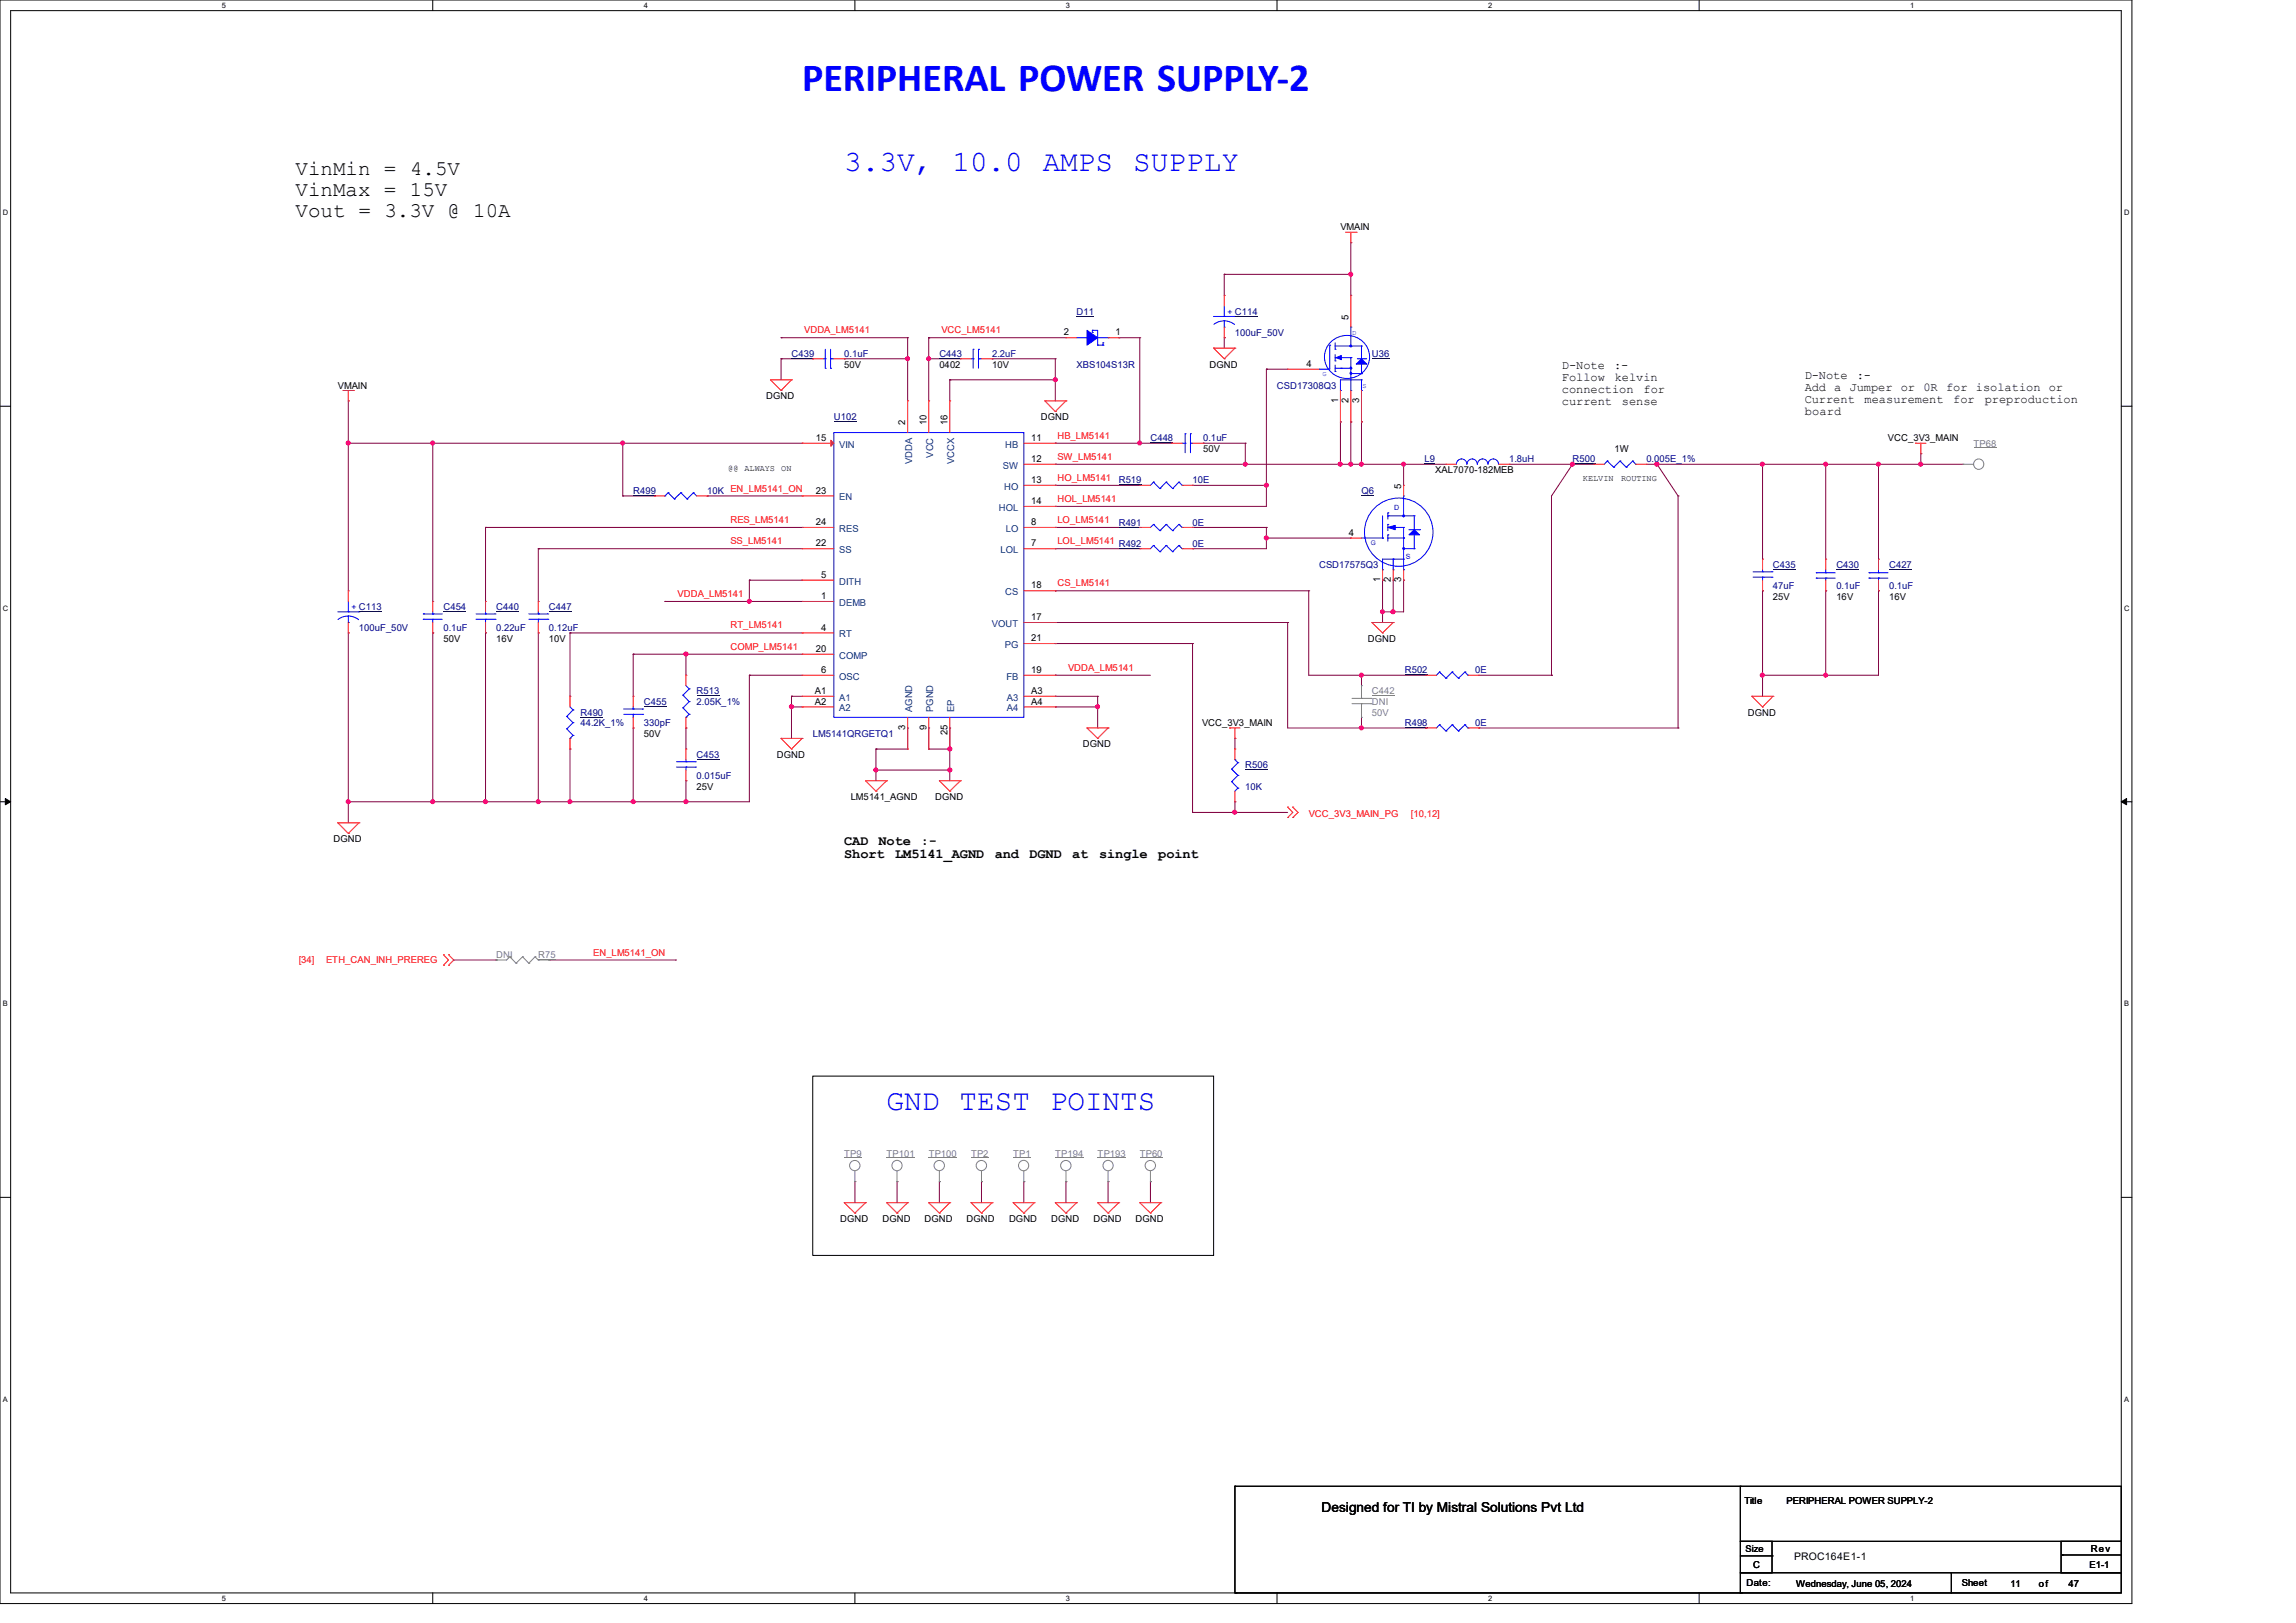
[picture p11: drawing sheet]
<svg xmlns="http://www.w3.org/2000/svg" width="420mm" height="297mm" viewBox="0 0 420 297" stroke-linecap="round" stroke-linejoin="round" font-family="sans-serif">
<defs><g id="words">
<text font-size="7.3" fill="#00f" x="146.7" y="16.6">PERIPHERAL POWER SUPPLY-2</text>
<g font-size="5.4" fill="#00f">
<text x="154.4" y="31.4">3.3V, 10.0 AMPS SUPPLY</text>
<text x="162.2" y="203.2">GND TEST POINTS</text>
</g>
<g font-size="3.8">
<text x="54.1" y="32">VinMin = 4.5V</text>
<text x="54.1" y="35.9">VinMax = 15V</text>
<text x="54.1" y="39.7">Vout = 3.3V @ 10A</text>
</g>
<g font-size="2.5">
<text x="154.4" y="154.6">CAD</text>
<text x="160.7" y="154.6">Note</text>
<text x="168.4" y="154.6">:-</text>
<text x="154.4" y="157.1">Short</text>
<text x="163.7" y="157.1">LM5141_AGND</text>
<text x="182" y="157.1">and</text>
<text x="188.3" y="157.1">DGND</text>
<text x="196.1" y="157.1">at</text>
<text x="201" y="157.1">single</text>
<text x="211.9" y="157.1">point</text>
<text x="241.7" y="276.8">Designed for TI by Mistral Solutions Pvt Ltd</text>
</g>
<g font-size="2.2">
<text x="285.7" y="67.5">D-Note</text>
<text x="285.7" y="69.7">Follow</text>
<text x="285.7" y="71.9">connection</text>
<text x="295.2" y="67.5">:-</text>
<text x="295.3" y="69.7">kelvin</text>
<text x="300.7" y="71.9">for</text>
<text x="330.1" y="69.4">D-Note</text>
<text x="330.1" y="71.6">Add a Jumper or 0R for isolation or</text>
<text x="339.6" y="69.4">:-</text>
<text x="285.7" y="74.1">current</text>
<text x="296.7" y="74.1">sense</text>
<text x="330.1" y="73.8">Current</text>
<text x="330.1" y="76">board</text>
<text x="341.1" y="73.8">measurement</text>
<text x="357.3" y="73.8">for</text>
<text x="363" y="73.8">preproduction</text>
</g>
<text font-size="1.9" x="328.2" y="285.5">PROC164E1-1</text>
<g font-size="1.7">
<text x="245.2" y="42.2">VMAIN</text>
<text x="246.7" y="58.5" transform="rotate(-90 246.7 58.5)">5</text>
<text x="194.6" y="61.4">2</text>
<text x="204" y="61.4">1</text>
<text x="61.8" y="71.1">VMAIN</text>
<text x="154.4" y="67.3">50V</text>
<text x="171.8" y="67.3">0402</text>
<text x="181.5" y="67.3">10V</text>
<text x="221.2" y="67.3">DGND</text>
<text x="239" y="67.1">4</text>
<text x="140.2" y="73.1">DGND</text>
<text x="165.6" y="77.8" transform="rotate(-90 165.6 77.8)">2</text>
<text x="169.5" y="77.8" transform="rotate(-90 169.5 77.8)">10</text>
<text x="173.3" y="77.8" transform="rotate(-90 173.3 77.8)">16</text>
<text x="190.4" y="76.9">DGND</text>
<text x="244.8" y="73.8" transform="rotate(-90 244.8 73.8)">1</text>
<text x="246.7" y="73.8" transform="rotate(-90 246.7 73.8)">2</text>
<text x="248.6" y="73.8" transform="rotate(-90 248.6 73.8)">3</text>
<text x="149.2" y="80.7">15</text>
<text x="188.6" y="80.7">11</text>
<text x="220.1" y="82.7">50V</text>
<text x="295.4" y="82.7">1W</text>
<text x="345.3" y="80.8">VCC_3V3_MAIN</text>
<text x="188.6" y="84.5">12</text>
<text x="188.6" y="88.4">13</text>
<text x="256.3" y="89.4" transform="rotate(-90 256.3 89.4)">5</text>
<text x="262.5" y="86.6">XAL7070-182MEB</text>
<text x="149.2" y="90.3">23</text>
<text x="188.6" y="92.2">14</text>
<text x="149.2" y="100">22</text>
<text x="149.2" y="96.1">24</text>
<text x="188.6" y="100">7</text>
<text x="188.6" y="96.1">8</text>
<text x="246.7" y="98">4</text>
<text x="150.2" y="105.7">5</text>
<text x="188.6" y="107.7">18</text>
<text x="252.5" y="106.6" transform="rotate(-90 252.5 106.6)">1</text>
<text x="254.4" y="106.6" transform="rotate(-90 254.4 106.6)">2</text>
<text x="256.3" y="106.6" transform="rotate(-90 256.3 106.6)">3</text>
<text x="150.2" y="109.6">1</text>
<text x="188.6" y="113.5">17</text>
<text x="324.3" y="109.7">25V</text>
<text x="335.9" y="109.7">16V</text>
<text x="345.6" y="109.7">16V</text>
<text x="81.1" y="117.4">50V</text>
<text x="90.8" y="117.4">16V</text>
<text x="100.4" y="117.4">10V</text>
<text x="149.2" y="119.3">20</text>
<text x="150.2" y="115.4">4</text>
<text x="188.6" y="117.3">21</text>
<text x="250.2" y="117.4">DGND</text>
<text x="150.2" y="123.1">6</text>
<text x="188.6" y="123.1">19</text>
<text x="149.1" y="127">A1</text>
<text x="149.1" y="128.9">A2</text>
<text x="188.6" y="127">A3</text>
<text x="188.6" y="128.9">A4</text>
<text x="319.7" y="131">DGND</text>
<text x="117.8" y="134.8">50V</text>
<text x="165.6" y="133.6" transform="rotate(-90 165.6 133.6)">3</text>
<text x="169.5" y="133.6" transform="rotate(-90 169.5 133.6)">9</text>
<text x="173.3" y="134.6" transform="rotate(-90 173.3 134.6)">25</text>
<text x="198.1" y="136.7">DGND</text>
<text x="219.9" y="132.9">VCC_3V3_MAIN</text>
<text x="142.1" y="138.7">DGND</text>
<text x="127.4" y="144.5">25V</text>
<text x="155.6" y="146.4">LM5141_AGND</text>
<text x="171.1" y="146.4">DGND</text>
<text x="61" y="154.1">DGND</text>
<text x="153.7" y="223.6">DGND</text>
<text x="161.4" y="223.6">DGND</text>
<text x="169.1" y="223.6">DGND</text>
<text x="176.8" y="223.6">DGND</text>
<text x="184.6" y="223.6">DGND</text>
<text x="192.3" y="223.6">DGND</text>
<text x="200" y="223.6">DGND</text>
<text x="207.7" y="223.6">DGND</text>
<text x="319.1" y="275.2">Title</text>
<text x="326.8" y="275.2">PERIPHERAL POWER SUPPLY-2</text>
<text x="319.3" y="284">Size</text>
<text x="320.7" y="286.9">C</text>
<text x="382.2" y="286.9">E1-1</text>
<text x="382.4" y="284.1">Rev</text>
<text x="319.5" y="290.2">Date:</text>
<text x="328.6" y="290.4">Wednesday, June 05, 2024</text>
<text x="358.9" y="290.2">Sheet</text>
<text x="367.7" y="290.4">11</text>
<text x="373" y="290.4">of</text>
<text x="378.4" y="290.4">47</text>
</g>
<g font-size="1.7" fill="#000080">
<text x="196.9" y="57.6">D11</text>
<text x="144.8" y="65.3">C439</text>
<text x="154.4" y="65.3">0.1uF</text>
<text x="171.8" y="65.3">C443</text>
<text x="181.5" y="65.3">2.2uF</text>
<text x="225.9" y="61.5">100uF_50V</text>
<text x="250.9" y="65.3">U36</text>
<text x="196.9" y="67.3">XBS104S13R</text>
<text x="233.6" y="71.1">CSD17308Q3</text>
<text x="152.5" y="76.9">U102</text>
<text x="210.4" y="80.8">C448</text>
<text x="220.1" y="80.8">0.1uF</text>
<text x="204.6" y="88.5">R519</text>
<text x="218.1" y="88.5">10E</text>
<text x="260.6" y="84.6">L9</text>
<text x="276" y="84.6">1.8uH</text>
<text x="287.6" y="84.6">R500</text>
<text x="301.2" y="84.6">0.005E_1%</text>
<text x="115.8" y="90.4">R499</text>
<text x="129.4" y="90.4">10K</text>
<text x="249" y="90.4">Q6</text>
<text x="204.6" y="96.2">R491</text>
<text x="204.6" y="100.1">R492</text>
<text x="218.1" y="96.2">0E</text>
<text x="218.1" y="100.1">0E</text>
<text x="241.3" y="103.9">CSD17575Q3</text>
<text x="324.3" y="103.9">C435</text>
<text x="324.3" y="107.8">47uF</text>
<text x="335.9" y="103.9">C430</text>
<text x="335.9" y="107.8">0.1uF</text>
<text x="345.6" y="103.9">C427</text>
<text x="345.6" y="107.8">0.1uF</text>
<text x="81.1" y="111.7">C454</text>
<text x="90.8" y="111.7">C440</text>
<text x="100.4" y="111.7">C447</text>
<text x="65.7" y="115.5">100uF_50V</text>
<text x="81.1" y="115.5">0.1uF</text>
<text x="90.8" y="115.5">0.22uF</text>
<text x="100.4" y="115.5">0.12uF</text>
<text x="257" y="123.2">R502</text>
<text x="269.9" y="123.2">0E</text>
<text x="106.2" y="131">R490</text>
<text x="117.8" y="129">C455</text>
<text x="127.4" y="127.1">R513</text>
<text x="127.4" y="129">2.05K_1%</text>
<text x="106.2" y="132.9">44.2K_1%</text>
<text x="117.8" y="132.9">330pF</text>
<text x="148.7" y="134.8">LM5141QRGETQ1</text>
<text x="257" y="132.9">R498</text>
<text x="269.9" y="132.9">0E</text>
<text x="127.4" y="138.7">C453</text>
<text x="127.4" y="142.5">0.015uF</text>
<text x="227.8" y="140.6">R506</text>
<text x="227.8" y="144.5">10K</text>
</g>
<g font-size="1.7" fill="#f00">
<text x="147.1" y="61">VDDA_LM5141</text>
<text x="172.2" y="61">VCC_LM5141</text>
<text x="193.4" y="80.3">HB_LM5141</text>
<text x="133.6" y="90">EN_LM5141_ON</text>
<text x="193.4" y="84.2">SW_LM5141</text>
<text x="193.4" y="88">HO_LM5141</text>
<text x="133.6" y="95.7">RES_LM5141</text>
<text x="193.4" y="95.7">LO_LM5141</text>
<text x="193.4" y="91.9">HOL_LM5141</text>
<text x="133.6" y="99.6">SS_LM5141</text>
<text x="193.4" y="99.6">LOL_LM5141</text>
<text x="193.4" y="107.3">CS_LM5141</text>
<text x="123.9" y="109.3">VDDA_LM5141</text>
<text x="133.6" y="118.9">COMP_LM5141</text>
<text x="133.6" y="115">RT_LM5141</text>
<text x="195.4" y="122.8">VDDA_LM5141</text>
<text x="239.4" y="149.5">VCC_3V3_MAIN_PG</text>
<text x="258.1" y="149.5">[10,12]</text>
<text x="54.7" y="176.1">[34]</text>
<text x="59.6" y="176.1">ETH_CAN_INH_PREREG</text>
<text x="108.5" y="174.9">EN_LM5141_ON</text>
</g>
<g font-size="1.7" fill="#004080">
<text x="153.5" y="81.9">VIN</text>
<text x="170.7" y="83.7" transform="rotate(-90 170.7 83.7)">VCC</text>
<text x="183.9" y="81.9">HB</text>
<text x="166.8" y="84.9" transform="rotate(-90 166.8 84.9)">VDDA</text>
<text x="174.5" y="84.9" transform="rotate(-90 174.5 84.9)">VCCX</text>
<text x="183.5" y="85.8">SW</text>
<text x="183.7" y="89.6">HO</text>
<text x="153.5" y="91.6">EN</text>
<text x="182.7" y="93.5">HOL</text>
<text x="153.5" y="101.2">SS</text>
<text x="153.5" y="97.3">RES</text>
<text x="183" y="101.2">LOL</text>
<text x="184" y="97.3">LO</text>
<text x="153.5" y="107">DITH</text>
<text x="153.5" y="110.9">DEMB</text>
<text x="183.9" y="108.9">CS</text>
<text x="153.5" y="116.6">RT</text>
<text x="181.4" y="114.7">VOUT</text>
<text x="183.8" y="118.6">PG</text>
<text x="153.5" y="120.5">COMP</text>
<text x="153.5" y="124.4">OSC</text>
<text x="184.1" y="124.4">FB</text>
<text x="153.5" y="128.2">A1</text>
<text x="153.5" y="130.2">A2</text>
<text x="166.8" y="130.3" transform="rotate(-90 166.8 130.3)">AGND</text>
<text x="170.7" y="130.3" transform="rotate(-90 170.7 130.3)">PGND</text>
<text x="174.5" y="130.3" transform="rotate(-90 174.5 130.3)">EP</text>
<text x="184.2" y="128.2">A3</text>
<text x="184.2" y="130.2">A4</text>
</g>
<g font-size="1.7" fill="#808080">
<text x="361" y="81.7">TP68</text>
<text x="250.9" y="127.1">C442</text>
<text x="250.9" y="129">DNI</text>
<text x="250.9" y="131">50V</text>
<text x="90.8" y="175.3">DNI</text>
<text x="98.5" y="175.3">R75</text>
<text x="154.4" y="211.7">TP9</text>
<text x="162.2" y="211.7">TP101</text>
<text x="169.9" y="211.7">TP100</text>
<text x="177.6" y="211.7">TP2</text>
<text x="185.3" y="211.7">TP1</text>
<text x="193" y="211.7">TP194</text>
<text x="200.8" y="211.7">TP193</text>
<text x="208.5" y="211.7">TP60</text>
</g>
<g font-size="1.6" fill="#00f">
<text x="224.5" y="57.6">+ C114</text>
<text x="64.3" y="111.7">+ C113</text>
</g>
<g font-size="1.6">
<text x="133.2" y="86.2">@@</text>
<text x="136.2" y="86.2">ALWAYS</text>
<text x="142.9" y="86.2">ON</text>
<text x="289.6" y="88.1">KELVIN</text>
<text x="296.5" y="88.1">ROUTING</text>
</g>
<g font-size="1.4">
<text x="40.6" y="1.4">5</text>
<text x="117.8" y="1.4">4</text>
<text x="195" y="1.4">3</text>
<text x="272.2" y="1.4">2</text>
<text x="349.4" y="1.4">1</text>
<text x=".5" y="39.4">D</text>
<text x="388.5" y="39.4">D</text>
<text x=".5" y="111.8">C</text>
<text x="388.5" y="111.8">C</text>
<text x=".5" y="184.2">B</text>
<text x="388.5" y="184.2">B</text>
<text x=".5" y="256.5">A</text>
<text x="388.5" y="256.5">A</text>
<text x="40.6" y="292.9">5</text>
<text x="117.8" y="292.9">4</text>
<text x="195" y="292.9">3</text>
<text x="272.2" y="292.9">2</text>
<text x="349.4" y="292.9">1</text>
</g>
<g font-size="1.3" fill="#00f">
<text x="247.3" y="61.3">D</text>
<text x="241.9" y="68.8">G</text>
<text x="249.2" y="71">S</text>
<text x="255" y="93.3">D</text>
<text x="257.1" y="102.4">S</text>
</g>
<text font-size="1.2" fill="#00f" x="250.8" y="99.8">G</text>
</g></defs>
<path d="M0 0h390v293.5h-390zM1.9 1.9h386.1v289.6h-386.1z" fill="none" stroke="#000" stroke-width=".18"/>
<g fill="#fff">
<path d="M40.6 .2h.7v1.5h-.7z"/>
<path d="M40.6 291.7h.7v1.5h-.7z"/>
</g>
<path d="M79.2 0v1.9M79.2 291.5v2" fill="none" stroke="#000" stroke-width=".18"/>
<g fill="#fff">
<path d="M117.8 .2h.7v1.5h-.7z"/>
<path d="M117.8 291.7h.7v1.5h-.7z"/>
</g>
<path d="M156.4 0v1.9M156.4 291.5v2" fill="none" stroke="#000" stroke-width=".18"/>
<g fill="#fff">
<path d="M195 .2h.7v1.5h-.7z"/>
<path d="M195 291.7h.7v1.5h-.7z"/>
</g>
<path d="M233.6 0v1.9M233.6 291.5v2" fill="none" stroke="#000" stroke-width=".18"/>
<g fill="#fff">
<path d="M272.2 .2h.8v1.5h-.8z"/>
<path d="M272.2 291.7h.8v1.5h-.8z"/>
</g>
<path d="M310.8 0v1.9M310.8 291.5v2" fill="none" stroke="#000" stroke-width=".18"/>
<g fill="#fff">
<path d="M349.4 .2h.8v1.5h-.8z"/>
<path d="M349.4 291.7h.8v1.5h-.8z"/>
<path d="M.5 38.1h1v1.6h-1z"/>
<path d="M388.5 38.1h1v1.6h-1z"/>
<path d="M.5 110.5h1v1.6h-1z"/>
<path d="M388.5 110.5h1v1.6h-1z"/>
</g>
<path d="M0 74.3h1.9M388 74.3h2" fill="none" stroke="#000" stroke-width=".18"/>
<g fill="#fff">
<path d="M.5 182.9h.9v1.5h-.9z"/>
<path d="M388.5 182.9h.9v1.5h-.9z"/>
</g>
<path d="M0 146.7h1.9M388 146.7h2" fill="none" stroke="#000" stroke-width=".18"/>
<path d="M1 146.1l.9 .6-.9 .6zM388 146.7l1-.6v1.2z" fill="#000" stroke="#000" stroke-width=".18"/>
<g fill="#fff">
<path d="M.5 255.3h.9v1.5h-.9z"/>
<path d="M388.5 255.3h.9v1.5h-.9z"/>
</g>
<g fill="none" stroke="#000" stroke-width=".18">
<path d="M148.7 196.9h73.3v32.8h-73.3zM0 219.1h1.9M388 219.1h2M225.9 272h.1M225.9 272h92.6M225.9 272v19.5M318.3 272h69.7v10.1h-69.7zM225.9 291.5h.1M226.1 291.5h.1M226.1 291.5h92.6M318.3 282.1h5.8v5.7h-5.8zM318.3 287.8h38.7v3.7h-38.7z"/>
<path d="M318.3 284.7h5.8M324.1 284.7h.1M357 287.8h31v3.7h-31zM377 282.1h11v5.7h-11zM377.2 284.6h.1M377.2 284.6h10.8"/>
</g>
<g fill="none" stroke="#800040" stroke-width=".18">
<path d="M223.9 50.2h.1M223.9 50.2h23.2M223.9 50.2v3.9M247.1 44.4h.1M247.1 50.2h.1M247.1 44.4v9.7M63.7 73.4h.1M63.7 73.4v34.7M142.9 65.7h.1M142.9 61.8h.1M142.9 65.7h5.8M142.9 65.7v3.8"/>
<path d="M142.9 61.8h23.1M154.4 65.7h.1M154.4 65.7h11.6M166 65.7h.1M166 61.8h.1M166 61.8v11.6M169.9 61.8h.1M169.9 65.7h.1M169.9 65.7h5.8M169.9 61.8h25.1M169.9 61.8v11.6M173.7 69.5h.1"/>
<path d="M173.7 69.5h19.3M173.7 69.5v3.9M181.5 65.7h.1M181.5 65.7h11.5M193 69.5h.1M193 65.7h.1M193 65.7v7.7M204.6 61.8h.1M204.6 61.8h3.9M208.5 61.8h.1M208.5 61.8v19.3M223.9 61.8h.1"/>
<path d="M223.9 61.8v1.9M231.6 67.6h.1M231.6 67.6v25.1h-38.6M231.6 67.6h3.9M245.2 77.2h.1M245.2 77.2v7.8M247.1 77.2h.1M247.1 77.2v7.8M249 77.2h.1M249 77.2v7.8M63.7 81.1h.1M63.7 81.1h83"/>
<path d="M79.2 81.1h.1M79.2 81.1v29M88.8 96.5h.1M88.8 96.5h57.9M88.8 96.5v13.6M113.9 81.1h.1M113.9 90.8h.1M113.9 81.1v9.7M113.9 90.8h5.8M129.4 90.8h.1M129.4 90.8h17.3M193 85h.1"/>
<path d="M193 88.8h.1M193 96.5h.1M193 81.1h.1M193 92.7h.1M193 81.1h21.3M193 85h71.5M193 88.8h15.5M193 96.5h15.5M208.5 81.1h.1M218.1 88.8h.1M218.1 96.5h.1M218.1 88.8h13.5"/>
<path d="M218.1 96.5h13.5M220.1 81.1h.1M220.1 81.1h7.7M227.8 85h.1M227.8 81.1h.1M227.8 81.1v3.9M231.6 88.8h.1M231.6 96.5h.1M231.6 98.5h.1M231.6 96.5v3.9h-13.5M231.6 98.5h15.5M245.2 85h.1"/>
<path d="M247.1 85h.1M249 85h.1M256.8 85h.1M256.8 85v3.8M276.1 85h15.4M287.7 85h.1M287.7 85l-3.9 5.8v32.8M291.5 85h.1M301.2 85h57.9M303.1 85h.1M303.1 85l3.9 5.8M307 90.8h.1"/>
<path d="M307 90.8v42.4M322.4 85h.1M322.4 85v17.3M334 85h.1M334 85v17.3M343.6 85h.1M343.6 85v17.3M351.4 83h.1M351.4 85h.1M351.4 83v2M63.7 115.8h.1M63.7 115.8v34.8"/>
<path d="M79.2 115.8h.1M79.2 115.8v30.9M88.8 115.8h.1M88.8 115.8v30.9M98.5 100.4h.1M98.5 115.8h.1M98.5 100.4h48.2M98.5 100.4v9.7M98.5 115.8v30.9M104.3 115.8h.1M104.3 115.8h42.4M104.3 115.8v11.6"/>
<path d="M115.8 119.7h.1M115.8 119.7h30.9M115.8 119.7v7.7M121.6 110.1h.1M121.6 110.1h25.1M125.5 119.7h.1M125.5 119.7v3.9M137.1 106.2h.1M137.1 110.1h.1M137.1 106.2v3.9M137.1 106.2h9.6M193 100.4h.1"/>
<path d="M193 108.1h.1M193 113.9h.1M193 117.8h.1M193 100.4h15.5M193 108.1h46.4M193 113.9h42.5M193 117.8h25.1M218.1 117.8h.1M218.1 100.4h.1M218.1 117.8v30.9M235.5 113.9h.1M235.5 113.9v19.3h25.3"/>
<path d="M239.4 108.1h.1M239.4 108.1v15.5h21.4M252.9 112h.1M252.9 106.2h.1M252.9 106.2v7.7M254.8 112h.1M254.8 106.2h.1M254.8 106.2v5.8M256.8 106.2h.1M256.8 106.2v5.8h-3.9M322.4 108.1h.1M322.4 108.1v19.3"/>
<path d="M334 108.1h.1M334 108.1v15.5M343.6 108.1h.1M343.6 108.1v15.5h-21.2M104.3 137.1h.1M104.3 137.1v9.6M115.8 133.2h.1M115.8 133.2v13.5M125.5 133.2h.1M125.5 133.2v3.9M137.1 123.6h.1M137.1 123.6v23.1h-73.4"/>
<path d="M137.1 123.6h9.6M144.8 127.4h.1M144.8 129.4h.1M144.8 127.4h1.9M144.8 129.4h1.9M144.8 127.4v7.7M160.2 137.1h.1M160.2 137.1v5.8M166 133.2h.1M166 133.2v3.9h-5.8M169.9 133.2h.1M169.9 137.1h.1"/>
<path d="M169.9 133.2v3.9M169.9 137.1h3.8M173.7 133.2h.1M173.7 137.1h.1M173.7 133.2v9.7M193 127.4h.1M193 129.4h.1M193 123.6h.1M193 127.4h7.8M193 129.4h7.8M193 123.6h17.4M200.8 127.4h.1"/>
<path d="M200.8 129.4h.1M200.8 127.4v5.8M225.9 135.1h.1M225.9 135.1v2M249 133.2h.1M249 123.6h.1M249 123.6v1.9M249 131.3v1.9M260.8 123.6h.1M260.8 133.2h.1M270.5 123.6h13.3M270.5 133.2h36.5"/>
<path d="M283.8 123.6h.1M307 133.2h.1M322.4 123.6h.1M334 123.6h.1M63.7 146.7h.1M79.2 146.7h.1M88.8 146.7h.1M98.5 146.7h.1M104.3 146.7h.1M115.8 146.7h.1M125.5 142.9h.1M125.5 146.7h.1"/>
<path d="M125.5 142.9v3.8M160.2 140.9h.1M160.2 140.9h13.5M173.7 140.9h.1M218.1 148.7h.1M218.1 148.7h17.4M225.9 146.7h.1M225.9 148.7h.1M225.9 146.7v2M83 175.7h7.8M90.8 175.7h.1M100.4 175.7h23.2"/>
<path d="M123.6 175.7h.1M156.4 216.2h.1M156.4 216.2v3.9M164.1 216.2h.1M164.1 216.2v3.9M171.8 216.2h.1M171.8 216.2v3.9M179.5 216.2h.1M179.5 216.2v3.9M187.3 216.2h.1M187.3 216.2v3.9M195 216.2h.1"/>
<path d="M195 216.2v3.9M202.7 216.2h.1M202.7 216.2v3.9M210.4 216.2h.1M210.4 216.2v3.9"/>
</g>
<g fill="#f0f" stroke="#f0f" stroke-width=".18">
<circle cx="343.6" cy="84.9" r=".36"/>
<circle cx="333.9" cy="84.9" r=".36"/>
<circle cx="193" cy="69.5" r=".37"/>
<circle cx="247.1" cy="84.9" r=".36"/>
<circle cx="245.2" cy="84.9" r=".37"/>
<circle cx="249" cy="84.9" r=".36"/>
<circle cx="256.7" cy="84.9" r=".36"/>
<circle cx="225.9" cy="148.6" r=".37"/>
<circle cx="200.8" cy="129.3" r=".36"/>
<circle cx="144.8" cy="129.3" r=".37"/>
<circle cx="125.5" cy="119.7" r=".37"/>
<circle cx="125.5" cy="146.7" r=".37"/>
<circle cx="115.8" cy="146.7" r=".37"/>
<circle cx="227.8" cy="84.9" r=".36"/>
<circle cx="231.7" cy="88.8" r=".37"/>
<circle cx="231.7" cy="98.4" r=".37"/>
<circle cx="287.6" cy="84.9" r=".36"/>
<circle cx="208.5" cy="81.1" r=".36"/>
<circle cx="249" cy="133.2" r=".36"/>
<circle cx="169.9" cy="65.6" r=".36"/>
<circle cx="249" cy="123.5" r=".36"/>
<circle cx="351.3" cy="84.9" r=".37"/>
<circle cx="137.1" cy="110" r=".36"/>
<circle cx="63.7" cy="81.1" r=".36"/>
<circle cx="79.1" cy="146.7" r=".36"/>
<circle cx="63.7" cy="146.7" r=".36"/>
<circle cx="173.7" cy="140.9" r=".37"/>
<circle cx="160.2" cy="140.9" r=".36"/>
<circle cx="173.7" cy="137.1" r=".37"/>
<circle cx="88.8" cy="146.7" r=".36"/>
<circle cx="252.9" cy="112" r=".36"/>
<circle cx="254.8" cy="112" r=".37"/>
<circle cx="113.9" cy="81.1" r=".36"/>
<circle cx="79.1" cy="81.1" r=".36"/>
<circle cx="104.2" cy="146.7" r=".36"/>
<circle cx="98.4" cy="146.7" r=".36"/>
<circle cx="247.1" cy="50.2" r=".36"/>
<circle cx="166" cy="65.6" r=".36"/>
<circle cx="333.9" cy="123.5" r=".36"/>
<circle cx="322.4" cy="123.5" r=".37"/>
<circle cx="303.1" cy="84.9" r=".37"/>
<circle cx="322.4" cy="84.9" r=".37"/>
</g>
<g fill="none" stroke="#f00" stroke-width=".18">
<path d="M246.1 42.5h2M247.1 44.4h.1M247.1 54.1h.1M247.1 42.5v1.9M247.1 54.1v5.8M248.1 42.5h.1M62.7 71.5h2M63.7 73.4h.1M63.7 71.5v1.9M64.7 71.5h.1M140.9 69.5h.1M140.9 69.5h3.9"/>
<path d="M140.9 69.5l2 2M142.9 71.5h.1M144.8 69.5h.1M144.8 69.5l-1.9 2M148.7 65.7h.1M148.7 65.7h1.9M152.5 65.7h1.9M154.4 65.7h.1M166 73.4h.1M166 73.4v5.8M169.9 73.4h.1M169.9 73.4v5.8"/>
<path d="M173.7 73.4h.1M173.7 73.4v5.8M191.1 73.4h.1M191.1 73.4h3.9M191.1 73.4l1.9 1.9M193 75.3h.1M195 73.4h.1M195 73.4l-2 1.9M222 63.7h.1M222 63.7h3.9M222 63.7l1.9 2M223.9 65.7h.1"/>
<path d="M225.9 63.7h.1M225.9 63.7l-2 2M235.5 67.6h.1M235.5 67.6h5.8M245.2 77.2h.1M245.2 71.5v5.7M247.1 77.2h.1M247.1 71.5v5.7M249 77.2h.1M249 71.5v5.7M119.7 90.8h.1M119.7 90.8h1.9"/>
<path d="M127.4 90.8h2M129.4 90.8h.1M146.7 81.1h.1M146.7 90.8h.1M146.7 96.5h.1M146.7 81.1h5.8M146.7 96.5h5.8M146.7 90.8h5.8M187.3 81.1h5.7M187.3 96.5h5.7M187.3 85h5.7M187.3 88.8h5.7"/>
<path d="M187.3 92.7h5.7M193 96.5h.1M193 85h.1M193 88.8h.1M193 92.7h.1M193 81.1h.1M208.5 88.8h.1M208.5 88.8h1.9M214.3 81.1h.1M214.3 81.1h1.9M216.2 88.8h1.9M218.1 88.8h.1"/>
<path d="M218.1 81.1h2M220.1 81.1h.1M291.5 85h.1M291.5 85h2M299.2 85h2M301.2 85h.1M350.4 81.1h.1M350.4 81.1h1.9M351.4 83h.1M351.4 81.1v1.9M79.2 110.1h.1M79.2 115.8h.1"/>
<path d="M79.2 110.1v1.9M79.2 113.9v1.9M88.8 110.1h.1M88.8 115.8h.1M88.8 110.1v1.9M88.8 113.9v1.9M98.5 110.1h.1M98.5 115.8h.1M98.5 110.1v1.9M98.5 113.9v1.9M146.7 119.7h.1M146.7 100.4h.1"/>
<path d="M146.7 110.1h.1M146.7 115.8h.1M146.7 106.2h.1M146.7 100.4h5.8M146.7 119.7h5.8M146.7 110.1h5.8M146.7 115.8h5.8M146.7 106.2h5.8M187.3 113.9h5.7M187.3 100.4h5.7M187.3 108.1h5.7M187.3 117.8h5.7"/>
<path d="M193 100.4h.1M193 113.9h.1M193 108.1h.1M193 117.8h.1M251 113.9h.1M251 113.9h3.8M251 113.9l1.9 1.9M252.9 115.8h.1M254.8 113.9h.1M254.8 113.9l-1.9 1.9M334 108.1h.1M334 102.3h.1"/>
<path d="M334 102.3v2M334 106.2v1.9M343.6 108.1h.1M343.6 102.3h.1M343.6 102.3v2M343.6 106.2v1.9M104.3 127.4h.1M104.3 137.1h.1M104.3 127.4v2M104.3 135.1v2M115.8 127.4h.1M115.8 133.2h.1"/>
<path d="M115.8 127.4v2M115.8 131.3v1.9M125.5 137.1h.1M125.5 123.6h.1M125.5 133.2h.1M125.5 123.6v1.9M125.5 131.3v1.9M125.5 137.1v1.9M142.9 135.1h.1M142.9 135.1h3.8M142.9 135.1l1.9 2M144.8 137.1h.1"/>
<path d="M146.7 135.1h.1M146.7 123.6h.1M146.7 127.4h.1M146.7 129.4h.1M146.7 135.1l-1.9 2M146.7 127.4h5.8M146.7 123.6h5.8M146.7 129.4h5.8M166 137.1h.1M166 131.3v5.8M169.9 137.1h.1M169.9 131.3v5.8"/>
<path d="M173.7 137.1h.1M173.7 131.3v5.8M187.3 127.4h5.7M187.3 123.6h5.7M187.3 129.4h5.7M193 123.6h.1M193 127.4h.1M193 129.4h.1M198.8 133.2h.1M198.8 133.2h3.9M198.8 133.2l2 1.9M200.8 135.1h.1"/>
<path d="M202.7 133.2h.1M202.7 133.2l-1.9 1.9M224.9 133.2h.1M224.9 133.2h1.9M225.9 135.1h.1M225.9 137.1h.1M225.9 133.2v1.9M225.9 137.1v1.9M260.8 133.2h.1M260.8 133.2h2M268.5 133.2h2M270.5 133.2h.1"/>
<path d="M320.5 127.4h.1M320.5 127.4h3.8M320.5 127.4l1.9 2M322.4 129.4h.1M324.3 127.4h.1M324.3 127.4l-1.9 2M61.8 150.6h.1M61.8 150.6h3.9M61.8 150.6l1.9 1.9M63.7 152.5h.1M65.7 150.6h.1M65.7 150.6l-2 1.9"/>
<path d="M125.5 142.9h.1M125.5 140.9v2M158.3 142.9h.1M158.3 142.9h3.9M158.3 142.9l1.9 1.9M160.2 144.8h.1M162.2 142.9h.1M162.2 142.9l-2 1.9M171.8 142.9h.1M171.8 142.9h3.9M171.8 142.9l1.9 1.9M173.7 144.8h.1"/>
<path d="M175.7 142.9h.1M175.7 142.9l-2 1.9M225.9 146.7h.1M225.9 144.8v1.9M235.5 147.7h.1M235.5 149.6h.1M235.5 147.7l1 1-1 .9M236.5 147.7h.1M236.5 149.6h.1M236.5 147.7l.9 1-.9 .9M81.1 174.7h.1M81.1 176.7h.1"/>
<path d="M81.1 174.7l.9 1-.9 1M82 176.7h.1M82 174.7h.1M82 174.7l1 1-1 1M154.4 220.1h.1M154.4 220.1h3.9M154.4 220.1l2 1.9M156.4 222h.1M158.3 220.1h.1M158.3 220.1l-1.9 1.9M162.2 220.1h.1M162.2 220.1h3.8"/>
<path d="M162.2 220.1l1.9 1.9M164.1 222h.1M166 220.1h.1M166 220.1l-1.9 1.9M169.9 220.1h.1M169.9 220.1h3.8M169.9 220.1l1.9 1.9M171.8 222h.1M173.7 220.1h.1M173.7 220.1l-1.9 1.9M177.6 220.1h.1M177.6 220.1h3.9"/>
<path d="M177.6 220.1l1.9 1.9M179.5 222h.1M181.5 220.1h.1M181.5 220.1l-2 1.9M185.3 220.1h.1M185.3 220.1h3.9M185.3 220.1l2 1.9M187.3 222h.1M189.2 220.1h.1M189.2 220.1l-1.9 1.9M193 220.1h.1M193 220.1h3.9"/>
<path d="M193 220.1l2 1.9M195 222h.1M196.9 220.1h.1M196.9 220.1l-1.9 1.9M200.8 220.1h.1M200.8 220.1h3.8M200.8 220.1l1.9 1.9M202.7 222h.1M204.6 220.1h.1M204.6 220.1l-1.9 1.9M208.5 220.1h.1M208.5 220.1h3.8"/>
<path d="M208.5 220.1l1.9 1.9M210.4 222h.1M212.3 220.1h.1M212.3 220.1l-1.9 1.9"/>
</g>
<g fill="none" stroke="#808080" stroke-width=".18">
<path d="M247.3 128.8h3.5M247.3 127.8h3.5M249 127.8h.1M249 128.8h.1M249 125.5h.1M249 131.3h.1M249 125.5v2.3M249 128.8v2.5M250.8 128.8h.1M250.8 127.8h.1M251 127.3h4.1M90.8 175.7h.1"/>
<path d="M93.3 175.1h.1M93.3 175.1l-.6 .6h-1.9M93.3 175.1l1.1 1.2M94.4 176.3h.1M95.6 175.1h.1M95.6 175.1l-1.2 1.2M95.6 175.1l1.1 1.2M96.7 176.3h.1M97.9 175.1h.1M97.9 175.1l-1.2 1.2M97.9 175.1l.6 .6M98.5 175.7h.1"/>
<path d="M98.5 175.6h3.2M98.5 175.7h1.9M100.4 175.7h.1M154.4 211.9h3.2M156.4 216.2h.1M156.4 214.3v1.9M162.2 211.9h5.1M164.1 216.2h.1M164.1 214.3v1.9M193 211.9h5.2M195 216.2h.1M195 214.3v1.9"/>
<path d="M200.8 211.9h5.2M202.7 216.2h.1M202.7 214.3v1.9M208.5 211.9h4.2M210.4 216.2h.1M210.4 214.3v1.9"/>
<circle cx="156.4" cy="213.3" r=".94"/>
<circle cx="164.1" cy="213.3" r=".94"/>
<circle cx="195" cy="213.3" r=".94"/>
<circle cx="202.7" cy="213.3" r=".94"/>
<circle cx="210.4" cy="213.3" r=".94"/>
</g>
<g fill="none" stroke="#00f" stroke-width=".18">
<path d="M247.1 59.9h.1M247.1 59.9v3.3M150.6 65.7h.4M151 65.7h.1M151 67.4h.1M151 63.9v3.5M151.9 67.4h.1M151.9 65.7h.1M151.9 65.7h.6M151.9 63.9v3.5M152.5 79.2h34.8v52.1h-34.8zM216.8 79.4h.1"/>
<path d="M216.8 79.4v3.4M217.8 79.4h.1M217.8 79.4v3.4M241.3 67.6h.1M243.2 63.2h.1M243.2 63.2v4.4h-1.9M243.5 62.5a4.1 4.1 0 0 1 5.1-.5 4.1 4.1 0 0 1 1.6 4.9 4.1 4.1 0 0 1-4.9 2.2 4.1 4.1 0 0 1-2.9-4.6l.2-.7zM244.2 66h.1M244.2 63.9h.1M244.2 68h.1M244.2 62.7v1.2M244.2 64.9v1.1"/>
<path d="M244.2 66.8v1.2M244.2 65.4h2.9M244.2 67.4h2.9M244.2 63.3h4.8M245.2 71.5h.1M245.4 67.4h.1M247.1 65.4h.1M247.1 67.4h.1M247.1 71.5h.1M247.1 65.4v6.1M247.1 68.4h1.9M248.3 65.7h1.5"/>
<path d="M249 68.4h.1M249 63.3h.1M249 65.7h.1M249 69.5h.1M249 71.5h.1M249 63.3v2.4M249 66.4v2M249 69.5v2M249 69.5h-3.8v2M249.8 65.7h.1M121.6 90.8h.1M122.2 90.2h.1"/>
<path d="M122.2 90.2l1.2 1.1M122.2 90.2l-.6 .6M123.4 91.3h.1M124.5 90.2h.1M124.5 90.2l1.2 1.1M124.5 90.2l-1.1 1.1M125.7 91.3h.1M126.8 90.2h.1M126.8 90.2l.6 .6M126.8 90.2l-1.1 1.1M211 88.2h.1M211 88.2l-.6 .6"/>
<path d="M211 88.2l1.2 1.2M212.2 89.4h.1M213.3 88.2h.1M213.3 88.2l-1.1 1.2M213.3 88.2l1.2 1.2M214.5 89.4h.1M215.6 88.2h.1M215.6 88.2l-1.1 1.2M215.6 88.2l.6 .6M216.2 88.8h.1M216.2 81.1h.6M216.8 81.1h.1"/>
<path d="M217.8 81.1h.1M217.8 81.1h.3M268.3 85a.95 .95 0 0 0-.9-1 .95 .95 0 0 0-1 1M270.2 85a.93 .93 0 0 0-.9-1 .93 .93 0 0 0-.9 1M272.2 85a.95 .95 0 0 0-1-1 .95 .95 0 0 0-.9 1M274.1 85a.95 .95 0 0 0-.9-1 .95 .95 0 0 0-1 1M294 84.4h.1M294 84.4l-.5 .6M294 84.4l1.2 1.1M295.2 85.5h.1M296.3 84.4h.1M296.3 84.4l-1.1 1.1"/>
<path d="M296.3 84.4l1.2 1.1M297.5 85.5h.1M298.7 84.4h.1M298.7 84.4l-1.2 1.1M298.7 84.4l.5 .6M299.2 85h.1M77.4 113.3h.1M77.4 112.4h.1M77.4 113.3h3.5M77.4 112.4h3.5M79.2 112.4h.1M79.2 113.3h.1"/>
<path d="M79.2 112v.4M79.2 113.3v.6M87.1 113.3h3.5M87.1 112.4h3.5M88.8 112.4h.1M88.8 113.3h.1M88.8 112v.4M88.8 113.3v.6M90.6 113.3h.1M90.6 112.4h.1M96.7 113.3h3.5M96.7 112.4h3.5"/>
<path d="M98.5 112.4h.1M98.5 113.3h.1M98.5 112v.4M98.5 113.3v.6M100.2 113.3h.1M100.2 112.4h.1M332.2 104.8h.1M332.2 105.8h.1M332.2 104.8h3.5M332.2 105.8h3.5M334 105.8h.1M334 104.8h.1"/>
<path d="M334 104.3v.5M334 105.8v.4M341.9 104.8h.1M341.9 105.8h.1M341.9 104.8h3.5M341.9 105.8h3.5M343.6 105.8h.1M343.6 104.8h.1M343.6 104.3v.5M343.6 105.8v.4M103.7 131.1h.1M103.7 133.4h.1"/>
<path d="M103.7 131.1l1.1 1.1M103.7 133.4l1.1 1.2M104.3 135.1h.1M104.3 129.4l.5 .5M104.8 129.9h.1M104.8 132.2h.1M104.8 134.6h.1M104.8 129.9l-1.1 1.2M104.8 132.2l-1.1 1.2M104.8 134.6l-.5 .5M114.1 130.7h3.5M114.1 129.8h3.5"/>
<path d="M115.8 129.8h.1M115.8 130.7h.1M115.8 129.4v.4M115.8 130.7v.6M117.6 130.7h.1M117.6 129.8h.1M123.7 139.4h3.5M124.9 127.2h.1M124.9 129.5h.1M124.9 127.2l1.2 1.2M124.9 129.5l1.2 1.2M125.5 139.4h.1"/>
<path d="M125.5 131.3h.1M125.5 139v.4M125.5 125.5l.6 .6M126.1 126.1h.1M126.1 128.4h.1M126.1 130.7h.1M126.1 126.1l-1.2 1.1M126.1 128.4l-1.2 1.1M126.1 130.7l-.6 .6M127.2 139.4h.1M225.9 139h.1M225.9 139l.5 .6"/>
<path d="M226.4 139.6h.1M226.4 139.6l-1.1 1.2M263.3 132.6h.1M263.3 132.6l-.5 .6M263.3 132.6l1.2 1.2M264.5 133.8h.1M265.6 132.6h.1M265.6 132.6l-1.1 1.2M265.6 132.6l1.2 1.2M266.8 133.8h.1M268 132.6h.1M268 132.6l-1.2 1.2"/>
<path d="M268 132.6l.5 .6M268.5 133.2h.1M123.7 140.4h3.5M125.5 140.4h.1M125.5 140.4v.5M127.2 140.4h.1M225.3 143h.1M225.3 140.8h.1M225.3 143l1.1 1.2M225.3 140.8l1.1 1.1M226.4 144.2h.1M226.4 141.9h.1"/>
<path d="M226.4 144.2l-.5 .6M226.4 141.9l-1.1 1.1"/>
</g>
<g fill="none" stroke="#000080" stroke-width=".18">
<path d="M144.8 65.6h4.2M152.5 77.2h4.2M251 65.6h3.2M115.8 90.7h4.2M204.6 88.7h4.2M210.4 81h4.2M287.7 84.9h4.1M81.1 111.9h4.2M90.8 111.9h4.2M100.4 111.9h4.2M335.9 104.2h4.2M345.6 104.2h4.2"/>
<path d="M106.2 131.2h4.2M117.8 129.3h4.2M127.4 138.9h4.2M127.4 127.3h4.2M257 133.1h4.2M227.8 140.9h4.2"/>
</g>
<path d="M152 80.6l.5 .5-.5 .6z" fill="#f00" stroke="#f00" stroke-width=".18"/>
<g fill="#00f" stroke="#00f" stroke-width=".18">
<path d="M248.1 66.6l.9-.9 1 .9z"/>
<path d="M244.4 65.4l1-.3v.7z"/>
<circle cx="247.1" cy="63.3" r=".17"/>
<circle cx="247.1" cy="67.4" r=".17"/>
<circle cx="247.1" cy="68.3" r=".17"/>
</g>
<path d="M260.6 84.8h2v.1h-2z" fill="#000080"/>
<g fill="none" stroke="#f00" stroke-width=".18">
<path d="M223.9 54.1h.1M223.9 54.1v1.9M223.9 59.9v1.9M175.7 65.7h.1M175.7 65.7h1.9M179.5 65.7h2M181.5 65.7h.1M195 61.8h.1M195 61.8h1.9M202.7 61.8h1.9M204.6 61.8h.1M223.9 61.8h.1"/>
<path d="M208.5 96.5h.1M208.5 96.5h1.9M216.2 96.5h1.9M218.1 96.5h.1M247.1 98.5h.1M247.1 98.5h1.9M256.8 88.8h.1M256.8 88.8v2M264.5 85h.1M264.5 85h1.9M274.2 85h1.9M276.1 85h.1"/>
<path d="M63.7 108.1h.1M63.7 115.8h.1M63.7 108.1v2M63.7 113.9v1.9M208.5 100.4h.1M208.5 100.4h1.9M216.2 100.4h1.9M218.1 100.4h.1M252.9 106.2h.1M252.9 104.3v1.9M254.8 106.2h.1M254.8 104.3v1.9"/>
<path d="M256.8 106.2h.1M256.8 104.3v1.9M322.4 102.3h.1M322.4 108.1h.1M322.4 102.3v2M322.4 106.2v1.9M260.8 123.6h.1M260.8 123.6h2M268.5 123.6h2M270.5 123.6h.1"/>
</g>
<g fill="none" stroke="#00f" stroke-width=".18">
<path d="M222 57.9h3.9M223.9 59.9h.1M223.9 57.9h.1M223.9 58.7l1.2 .3 .7 .4M223.9 58.7l-.8 .1-1 .5M223.9 56v1.9M223.9 58.7v1.2M225.9 57.9h.1M177.6 65.7h.4M178 65.7h.1M178 63.9h.1M178 63.9v3.5"/>
<path d="M179 63.9h.1M179 65.7h.1M179 65.7h.5M179 63.9v3.5M196.9 61.8h1.9M198.8 61.8h.1M199.8 60.5h.1M199.8 60.8h.1M199.8 60.5h1v2.7M199.8 60.5v.3M200.8 63.2h.1M200.8 61.8h1.9"/>
<path d="M200.8 63.2h1M201.8 63.2h.1M201.8 62.7h.1M201.8 62.7v.5M202.7 61.8h.1M211 96h.1M211 99.8h.1M211 96l-.6 .5M211 96l1.2 1.1M211 99.8l-.6 .6M211 99.8l1.2 1.2M212.2 97.1h.1"/>
<path d="M213.3 96h.1M213.3 99.8h.1M213.3 96l-1.1 1.1M213.3 96l1.2 1.1M213.3 99.8l-1.1 1.2M213.3 99.8l1.2 1.2M214.5 97.1h.1M215.6 96h.1M215.6 99.8h.1M215.6 96l-1.1 1.1M215.6 96l.6 .5M215.6 99.8l-1.1 1.2"/>
<path d="M215.6 99.8l.6 .6M216.2 96.5h.1M249 98.5h3.9M252.9 98.5h.1M252.9 94.4v4.1M253.9 93.9h.1M253.9 94.4h.1M253.9 96.5h.1M253.9 96h.1M253.9 97.9h.1M253.9 93.9v1.1M253.9 96v1.1"/>
<path d="M253.9 97.9v1.2M253.9 94.4h4.8M253.9 98.5h2.9M253.9 96.5h2.9M255.2 96.5h.1M256.8 98.5h.1M256.8 96.5h.1M256.8 90.8h.1M256.8 90.8v3.8M256.8 96.5v7.8M257.7 96.9h2M258.7 96.9h.1"/>
<path d="M258.7 94.4h.1M258.7 94.4v6M259.7 96.9h.1M61.8 112h3.9M63.7 113.9h.1M63.7 112h.1M63.7 112.7l1.2 .3 .7 .4M63.7 112.7l-.8 .1-1.1 .6M63.7 110.1v1.9M63.7 112.7v1.2M65.7 112h.1M212.2 101h.1"/>
<path d="M214.5 101h.1M216.2 100.4h.1M252.9 104.3h.1M254.8 104.3h.1M254.8 102.3h.1M254.8 102.3v2M256.8 102.3h.1M256.8 104.3h.1M256.8 102.3h-3.9v2M256.8 100.4h1.9M258.7 100.4h.1M320.7 105.6h3.4"/>
<path d="M320.7 104.6h3.4M322.4 104.6h.1M322.4 105.6h.1M322.4 104.3v.3M322.4 105.6v.6M324.1 105.6h.1M324.1 104.6h.1M263.3 123h.1M263.3 123l-.5 .6M263.3 123l1.2 1.1M264.5 124.1h.1M265.6 123h.1"/>
<path d="M265.6 123l-1.1 1.1M265.6 123l1.2 1.1M266.8 124.1h.1M268 123h.1M268 123l-1.2 1.1M268 123l.5 .6M268.5 123.6h.1"/>
<circle cx="255.9" cy="97.4" r="6.3"/>
</g>
<path d="M196.9 57.8h3.3M225.9 57.8h4.2M171.8 65.6h4.2M204.6 96.5h4.2M249 90.7h2.4M65.7 111.9h4.1M204.6 100.3h4.2M324.3 104.2h4.2M257 123.5h4.2" fill="none" stroke="#000080" stroke-width=".18"/>
<g fill="none" stroke="#808080" stroke-width=".18">
<path d="M359.1 85h.1M359.1 85h1.9M361 82h4.2M169.9 211.9h5.1M171.8 216.2h.1M171.8 214.3v1.9M177.6 211.9h3.2M179.5 216.2h.1M179.5 214.3v1.9M185.3 211.9h3.3M187.3 216.2h.1M187.3 214.3v1.9"/>
<circle cx="361.9" cy="84.9" r=".94"/>
<circle cx="171.8" cy="213.3" r=".94"/>
<circle cx="179.5" cy="213.3" r=".94"/>
<circle cx="187.2" cy="213.3" r=".94"/>
</g>
<g fill="#00f" stroke="#00f" stroke-width=".18">
<path d="M253.9 96.5l1.3-.4v.8z"/>
<path d="M257.7 97.9l1-1 1 1z"/>
<path d="M198.8 60.5l2 1.3-2 1.4z" fill-rule="evenodd"/>
<circle cx="256.8" cy="94.4" r=".17"/>
<circle cx="256.8" cy="100.4" r=".17"/>
</g>
<g fill="#f0f" stroke="#f0f" stroke-width=".18">
<circle cx="343.6" cy="84.9" r=".36"/>
<circle cx="333.9" cy="84.9" r=".36"/>
<circle cx="193" cy="69.5" r=".37"/>
<circle cx="247.1" cy="84.9" r=".36"/>
<circle cx="245.2" cy="84.9" r=".37"/>
<circle cx="249" cy="84.9" r=".36"/>
<circle cx="256.7" cy="84.9" r=".36"/>
<circle cx="225.9" cy="148.6" r=".37"/>
<circle cx="200.8" cy="129.3" r=".36"/>
<circle cx="144.8" cy="129.3" r=".37"/>
<circle cx="125.5" cy="119.7" r=".37"/>
<circle cx="125.5" cy="146.7" r=".37"/>
<circle cx="115.8" cy="146.7" r=".37"/>
<circle cx="227.8" cy="84.9" r=".36"/>
<circle cx="231.7" cy="88.8" r=".37"/>
<circle cx="231.7" cy="98.4" r=".37"/>
<circle cx="287.6" cy="84.9" r=".36"/>
<circle cx="208.5" cy="81.1" r=".36"/>
<circle cx="249" cy="133.2" r=".36"/>
<circle cx="169.9" cy="65.6" r=".36"/>
<circle cx="249" cy="123.5" r=".36"/>
<circle cx="351.3" cy="84.9" r=".37"/>
<circle cx="137.1" cy="110" r=".36"/>
<circle cx="63.7" cy="81.1" r=".36"/>
<circle cx="79.1" cy="146.7" r=".36"/>
<circle cx="63.7" cy="146.7" r=".36"/>
<circle cx="173.7" cy="140.9" r=".37"/>
<circle cx="160.2" cy="140.9" r=".36"/>
<circle cx="173.7" cy="137.1" r=".37"/>
<circle cx="88.8" cy="146.7" r=".36"/>
<circle cx="252.9" cy="112" r=".36"/>
<circle cx="254.8" cy="112" r=".37"/>
<circle cx="113.9" cy="81.1" r=".36"/>
<circle cx="79.1" cy="81.1" r=".36"/>
<circle cx="104.2" cy="146.7" r=".36"/>
<circle cx="98.4" cy="146.7" r=".36"/>
<circle cx="247.1" cy="50.2" r=".36"/>
<circle cx="166" cy="65.6" r=".36"/>
<circle cx="333.9" cy="123.5" r=".36"/>
<circle cx="322.4" cy="123.5" r=".37"/>
<circle cx="303.1" cy="84.9" r=".37"/>
<circle cx="322.4" cy="84.9" r=".37"/>
</g>
<use href="#words"/>
</svg>
